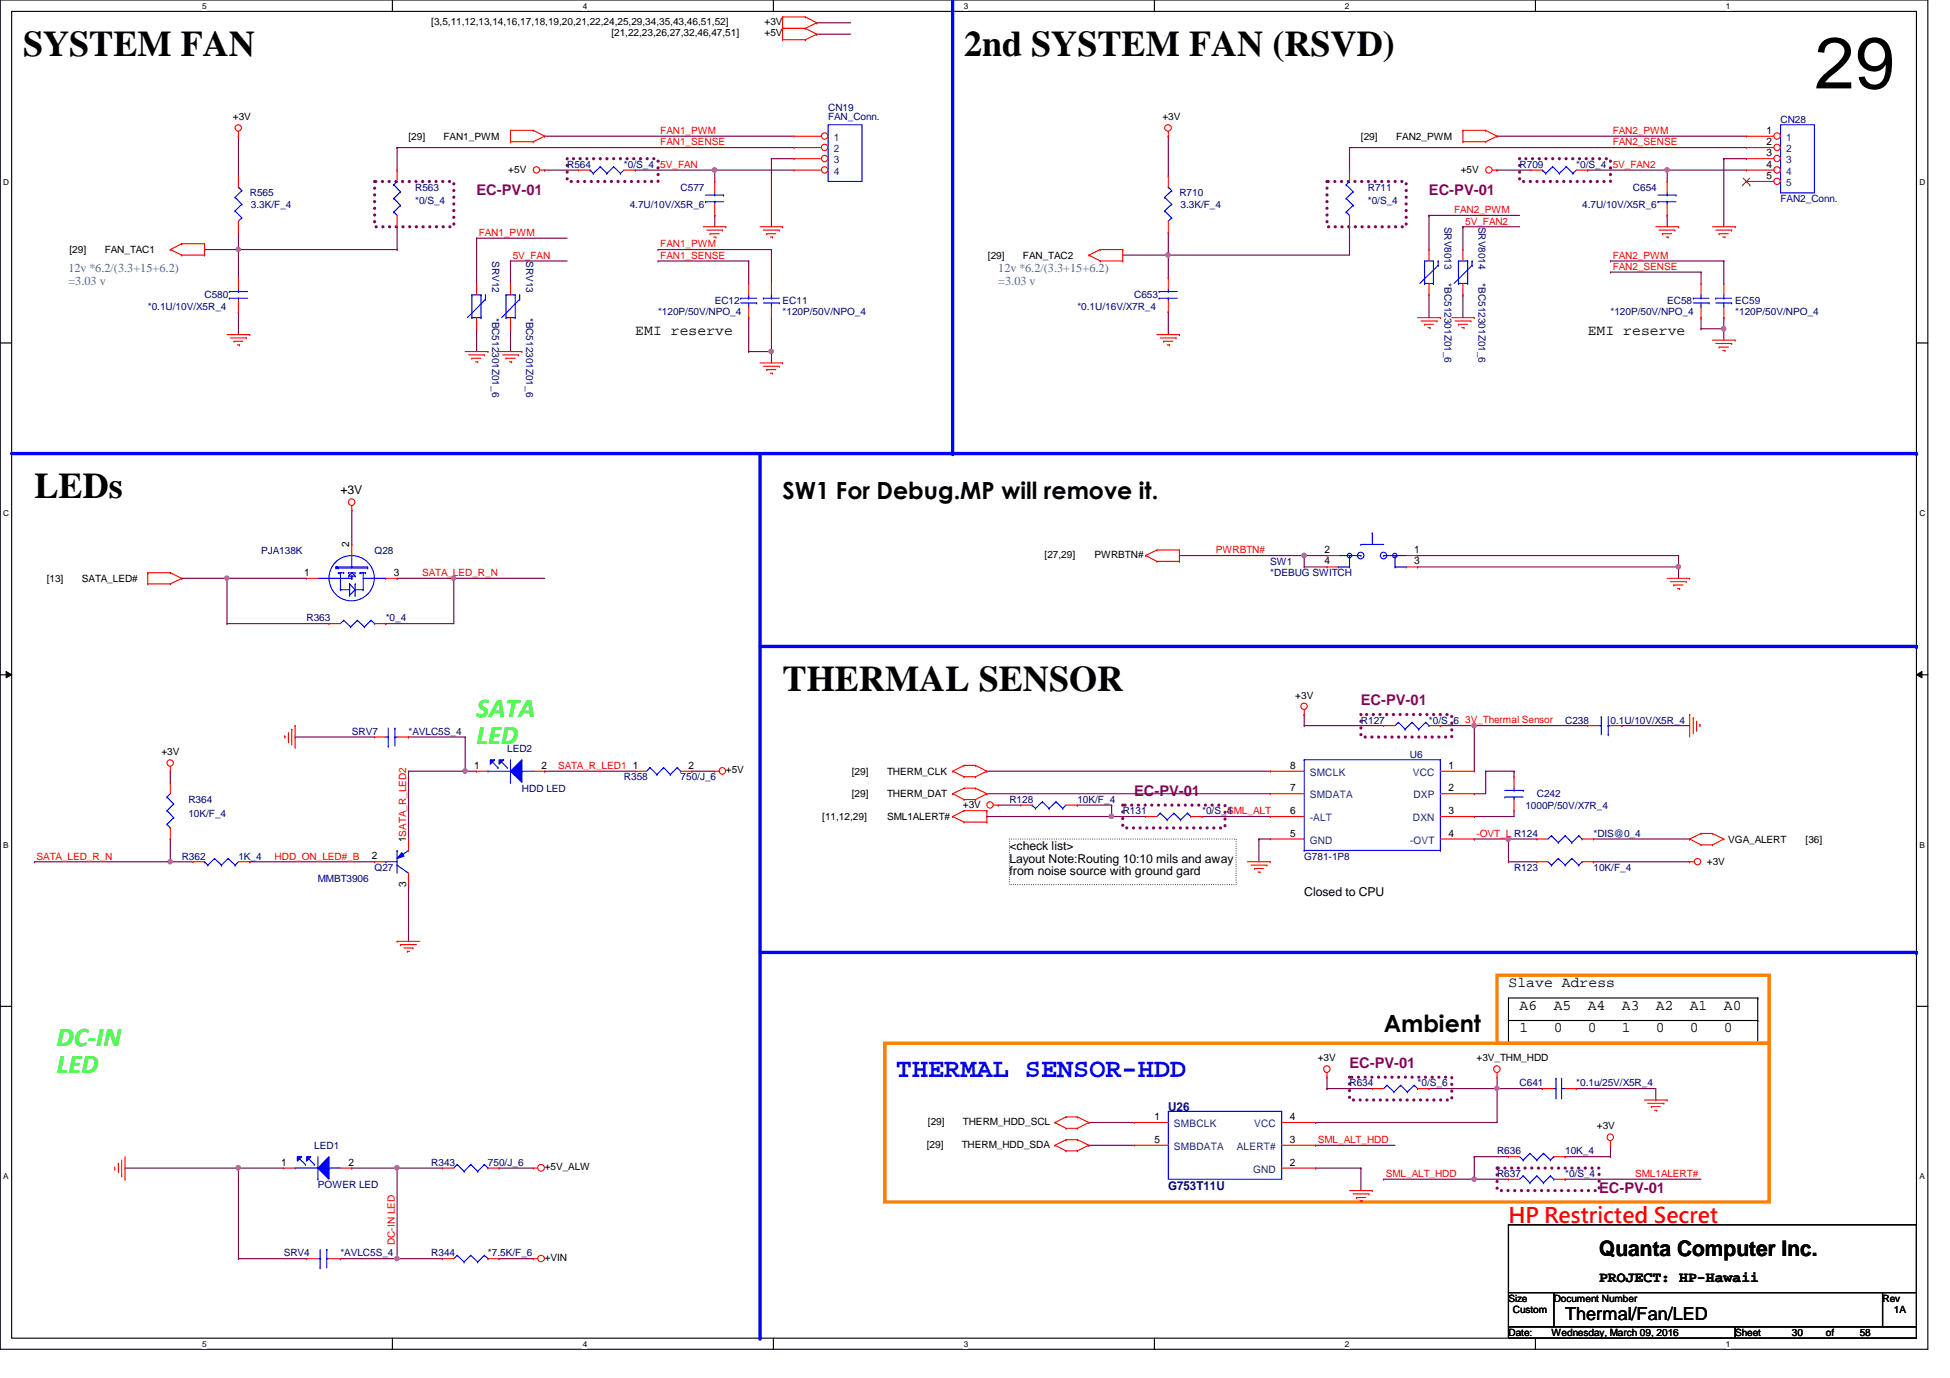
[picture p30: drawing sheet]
<svg xmlns="http://www.w3.org/2000/svg" width="297mm" height="210mm" viewBox="0 0 297 210" stroke-linecap="round" stroke-linejoin="round" font-family="sans-serif">
<defs><g id="words">
<text font-size="11" x="276.4" y="13.5">29</text>
<g font-size="5.5">
<text x="3.5" y="8.5">SYSTEM FAN</text>
<text x="146.9" y="8.5">2nd SYSTEM FAN (RSVD)</text>
<text x="5.2" y="75.9">LEDs</text>
<text x="119.2" y="105.2">THERMAL SENSOR</text>
</g>
<g font-size="4.1" fill="#0f0">
<text x="72.6" y="109.3">SATA</text>
<text x="72.6" y="113.4">LED</text>
<text x="8.7" y="159.3">DC-IN</text>
<text x="8.7" y="163.4">LED</text>
</g>
<text font-size="4.1" fill="#00f" x="136.5" y="164.1">THERMAL SENSOR-HDD</text>
<g font-size="3.6">
<text x="119.2" y="76.1">SW1 For Debug.MP will remove it.</text>
<text x="210.8" y="157.2">Ambient</text>
</g>
<text font-size="3.3" fill="#f00" x="229.8" y="186.4">HP Restricted Secret</text>
<text font-size="3.3" x="243.6" y="191.3">Quanta Computer Inc.</text>
<text font-size="2.8" x="238.4" y="201.1">Thermal/Fan/LED</text>
<g font-size="2.2" fill="#800080">
<text x="72.6" y="29.7">EC-PV-01</text>
<text x="217.7" y="29.7">EC-PV-01</text>
<text x="207.3" y="107.4">EC-PV-01</text>
<text x="172.8" y="121.2">EC-PV-01</text>
<text x="205.6" y="162.7">EC-PV-01</text>
<text x="243.6" y="181.7">EC-PV-01</text>
</g>
<g font-size="2.2">
<text x="96.8" y="51.1">EMI reserve</text>
<text x="241.8" y="51.1">EMI reserve</text>
<text x="229.8" y="150.4">Slave Adress</text>
<text x="231.5" y="153.8">A6</text>
<text x="236.7" y="153.8">A5</text>
<text x="241.8" y="153.8">A4</text>
<text x="247.1" y="153.8">A3</text>
<text x="252.2" y="153.8">A2</text>
<text x="257.4" y="153.8">A1</text>
<text x="262.6" y="153.8">A0</text>
<text x="231.5" y="157.3">1</text>
<text x="236.7" y="157.3">0</text>
<text x="241.8" y="157.3">0</text>
<text x="247.1" y="157.3">1</text>
<text x="252.2" y="157.3">0</text>
<text x="257.4" y="157.3">0</text>
<text x="262.6" y="157.3">0</text>
<text x="243.6" y="195.3">PROJECT: HP-Hawaii</text>
</g>
<g font-size="1.9" fill="#408080">
<text x="10.4" y="41.4">12v *6.2/(3.3+15+6.2)</text>
<text x="152.1" y="41.4">12v *6.2/(3.3+15+6.2)</text>
<text x="10.4" y="43.4">=3.03 v</text>
<text x="152.1" y="43.4">=3.03 v</text>
</g>
<g font-size="1.9">
<text x="51.9" y="75.3">+3V</text>
<text x="153.8" y="129.5">&lt;check list&gt;</text>
<text x="153.8" y="131.4">Layout Note:Routing 10:10 mils and away</text>
<text x="153.8" y="133.3">from noise source with ground gard</text>
<text x="198.7" y="136.4">Closed to CPU</text>
</g>
<g font-size="1.9" fill="#000080">
<text x="178" y="169.2">U26</text>
<text x="178" y="181.3">G753T11U</text>
</g>
<g font-size="1.6" fill="#004080">
<text x="127" y="21.5">1</text>
<text x="127" y="23.2">2</text>
<text x="272.1" y="21.5">1</text>
<text x="272.1" y="23.2">2</text>
<text x="127" y="24.9">3</text>
<text x="127" y="26.6">4</text>
<text x="272.1" y="24.9">3</text>
<text x="272.1" y="26.6">4</text>
<text x="272.1" y="28.4">5</text>
<text x="199.5" y="118.2">SMCLK</text>
<text x="215.2" y="118.2">VCC</text>
<text x="199.5" y="125.1">-ALT</text>
<text x="199.5" y="121.6">SMDATA</text>
<text x="215.2" y="125.1">DXN</text>
<text x="215.3" y="121.6">DXP</text>
<text x="199.5" y="128.5">GND</text>
<text x="214.8" y="128.5">-OVT</text>
<text x="178.8" y="171.7">SMBCLK</text>
<text x="191" y="171.7">VCC</text>
<text x="178.8" y="175.2">SMBDATA</text>
<text x="188.4" y="175.2">ALERT#</text>
<text x="190.9" y="178.6">GND</text>
</g>
<g font-size="1.6">
<text x="269.1" y="20.4">1</text>
<text x="269.1" y="22.1">2</text>
<text x="269.1" y="23.8">3</text>
<text x="269.1" y="25.5">4</text>
<text x="269.1" y="27.3">5</text>
<text x="53.2" y="83.4" transform="rotate(-90 53.2 83.4)">2</text>
<text x="46.3" y="87.7">1</text>
<text x="60" y="87.7">3</text>
<text x="201.8" y="84.2">2</text>
<text x="201.8" y="86">4</text>
<text x="215.4" y="84.2">1</text>
<text x="215.4" y="86">3</text>
<text x="72.2" y="117.1">1</text>
<text x="82.5" y="117.1">2</text>
<text x="96.4" y="117.1">1</text>
<text x="104.9" y="117.1">2</text>
<text x="196.6" y="117.1">8</text>
<text x="220.6" y="117.1">1</text>
<text x="196.6" y="124">6</text>
<text x="196.6" y="120.5">7</text>
<text x="220.6" y="120.5">2</text>
<text x="220.6" y="124">3</text>
<text x="56.6" y="130.9">2</text>
<text x="61.8" y="128.3" transform="rotate(-90 61.8 128.3)">1SATA_R_LED2</text>
<text x="196.6" y="127.4">5</text>
<text x="220.6" y="127.4">4</text>
<text x="61.8" y="135.1" transform="rotate(-90 61.8 135.1)">3</text>
<text x="175.8" y="170.6">1</text>
<text x="196.5" y="170.6">4</text>
<text x="42.8" y="177.5">1</text>
<text x="53.1" y="177.5">2</text>
<text x="175.8" y="174.1">5</text>
<text x="196.5" y="177.5">2</text>
<text x="196.5" y="174.1">3</text>
</g>
<g font-size="1.5">
<text x="65.7" y="3.8">[3,5,11,12,13,14,16,17,18,19,20,21,22,24,25,29,34,35,43,46,51,52]</text>
<text x="93.1" y="5.5">[21,22,23,26,27,32,46,47,51]</text>
<text x="116.5" y="3.8">+3V</text>
<text x="116.5" y="5.5">+5V</text>
<text x="35.5" y="18.3">+3V</text>
<text x="62.2" y="21.3">[29]</text>
<text x="67.6" y="21.3">FAN1_PWM</text>
<text x="177.1" y="18.3">+3V</text>
<text x="207.3" y="21.3">[29]</text>
<text x="212.7" y="21.3">FAN2_PWM</text>
<text x="77.4" y="26.3">+5V</text>
<text x="222.5" y="26.3">+5V</text>
<text x="10.6" y="38.5">[29]</text>
<text x="16" y="38.5">FAN_TAC1</text>
<text x="150.5" y="39.4">[29]</text>
<text x="155.8" y="39.4">FAN_TAC2</text>
<text x="7.1" y="88.6">[13]</text>
<text x="12.5" y="88.6">SATA_LED#</text>
<text x="159.1" y="85">[27,29]</text>
<text x="166.7" y="85">PWRBTN#</text>
<text x="197.3" y="106.4">+3V</text>
<text x="24.6" y="115.1">+3V</text>
<text x="110.6" y="117.8">+5V</text>
<text x="129.7" y="118">[29]</text>
<text x="135.1" y="118">THERM_CLK</text>
<text x="125.3" y="124.9">[11,12,29]</text>
<text x="129.7" y="121.5">[29]</text>
<text x="135.1" y="124.9">SML1ALERT#</text>
<text x="135.1" y="121.5">THERM_DAT</text>
<text x="146.7" y="123">+3V</text>
<text x="260" y="131.8">+3V</text>
<text x="263.3" y="128.4">VGA_ALERT</text>
<text x="275" y="128.4">[36]</text>
<text x="200.7" y="161.7">+3V</text>
<text x="224.9" y="161.7">+3V_THM_HDD</text>
<text x="141.3" y="171.4">[29]</text>
<text x="146.7" y="171.4">THERM_HDD_SCL</text>
<text x="243.2" y="172">+3V</text>
<text x="83" y="178.3">+5V_ALW</text>
<text x="141.2" y="174.8">[29]</text>
<text x="146.5" y="174.8">THERM_HDD_SDA</text>
<text x="83" y="192.1">+VIN</text>
<text x="229.8" y="198.3">Size</text>
<text x="229.8" y="203.5">Date:</text>
<text x="230.5" y="200">Custom</text>
<text x="236.3" y="203.5">Wednesday, March 09, 2016</text>
<text x="236.7" y="198.3">Document Number</text>
<text x="264.3" y="203.5">Sheet</text>
<text x="273" y="203.5">30</text>
<text x="278.1" y="203.5">of</text>
<text x="283.3" y="203.5">58</text>
<text x="286.8" y="198.3">Rev</text>
<text x="288.5" y="200">1A</text>
</g>
<g font-size="1.5" fill="#000080">
<text x="126.2" y="16.9">CN19</text>
<text x="126.2" y="18.3">FAN_Conn.</text>
<text x="271.2" y="18.7">CN28</text>
<text x="38.1" y="29.9">R565</text>
<text x="63.2" y="29">R563</text>
<text x="86.4" y="25.6">R564</text>
<text x="95" y="25.6">*0/S_4</text>
<text x="103.7" y="29">C577</text>
<text x="179.7" y="29.9">R710</text>
<text x="208.4" y="29">R711</text>
<text x="231.5" y="25.6">R709</text>
<text x="240.1" y="25.6">*0/S_4</text>
<text x="248.7" y="29">C654</text>
<text x="38.2" y="31.6">3.3K/F_4</text>
<text x="63.2" y="31.1">*0/S_4</text>
<text x="95.9" y="31.6">4.7U/10V/X5R_6</text>
<text x="179.8" y="31.6">3.3K/F_4</text>
<text x="208.4" y="31.1">*0/S_4</text>
<text x="220" y="34.5" transform="rotate(90 220 34.5)">SRV8013</text>
<text x="225.2" y="34.5" transform="rotate(90 225.2 34.5)">SRV8014</text>
<text x="241" y="31.6">4.7U/10V/X5R_6</text>
<text x="271.2" y="30.8">FAN2_Conn.</text>
<text x="75" y="39.8" transform="rotate(90 75 39.8)">SRV12</text>
<text x="80.1" y="39.8" transform="rotate(90 80.1 39.8)">SRV13</text>
<text x="22.5" y="47.2">*0.1U/10V/X5R_4</text>
<text x="31.2" y="45.5">C580</text>
<text x="108.9" y="46.3">EC12</text>
<text x="119.2" y="46.3">EC11</text>
<text x="164.1" y="47.2">*0.1U/16V/X7R_4</text>
<text x="172.8" y="45.5">C653</text>
<text x="220" y="43.2" transform="rotate(90 220 43.2)">*BC512301Z01_6</text>
<text x="225.2" y="43.2" transform="rotate(90 225.2 43.2)">*BC512301Z01_6</text>
<text x="254" y="46.3">EC58</text>
<text x="264.3" y="46.3">EC59</text>
<text x="75" y="48.4" transform="rotate(90 75 48.4)">*BC512301Z01_6</text>
<text x="80.1" y="48.4" transform="rotate(90 80.1 48.4)">*BC512301Z01_6</text>
<text x="100.2" y="48">*120P/50V/NPO_4</text>
<text x="119.2" y="48">*120P/50V/NPO_4</text>
<text x="245.3" y="48">*120P/50V/NPO_4</text>
<text x="264.3" y="48">*120P/50V/NPO_4</text>
<text x="39.8" y="84.3">PJA138K</text>
<text x="57.1" y="84.3">Q28</text>
<text x="193.5" y="86">SW1</text>
<text x="193.5" y="87.8">*DEBUG SWITCH</text>
<text x="46.7" y="94.7">R363</text>
<text x="58.8" y="94.7">*0_4</text>
<text x="53.6" y="111.9">SRV7</text>
<text x="62.2" y="111.9">*AVLC5S_4</text>
<text x="207.3" y="110.2">R127</text>
<text x="217.7" y="110.2">*0/S_6</text>
<text x="238.4" y="110.2">C238</text>
<text x="245.3" y="110.2">0.1U/10V/X5R_4</text>
<text x="77.3" y="114.6">LED2</text>
<text x="95" y="118.9">R358</text>
<text x="103.7" y="118.9">750/J_6</text>
<text x="214.8" y="115.4">U6</text>
<text x="28.7" y="122.3">R364</text>
<text x="28.7" y="124.4">10K/F_4</text>
<text x="79.5" y="120.6">HDD LED</text>
<text x="153.8" y="122.3">R128</text>
<text x="164.1" y="122.3">10K/F_4</text>
<text x="171" y="124">R131</text>
<text x="183.1" y="124">*0/S_4</text>
<text x="232.4" y="123.2">1000P/50V/X7R_4</text>
<text x="234.1" y="121.5">C242</text>
<text x="27.7" y="130.9">R362</text>
<text x="36.3" y="130.9">1K_4</text>
<text x="198.7" y="130.9">G781-1P8</text>
<text x="242.7" y="127.5">*DIS@0_4</text>
<text x="48.4" y="134.4">MMBT3906</text>
<text x="57.1" y="132.7">Q27</text>
<text x="230.6" y="132.7">R123</text>
<text x="242.7" y="132.7">10K/F_4</text>
<text x="205.6" y="165.5">R634</text>
<text x="215.9" y="165.5">*0/S_6</text>
<text x="231.5" y="165.5">C641</text>
<text x="240.1" y="165.5">*0.1u/25V/X5R_4</text>
<text x="47.9" y="175">LED1</text>
<text x="65.7" y="177.6">R343</text>
<text x="74.3" y="177.6">750/J_6</text>
<text x="228" y="175.9">R636</text>
<text x="228" y="179.3">R637</text>
<text x="238.4" y="175.9">10K_4</text>
<text x="238.4" y="179.3">*0/S_4</text>
<text x="48.4" y="181">POWER LED</text>
<text x="43.2" y="191.4">SRV4</text>
<text x="51.9" y="191.4">*AVLC5S_4</text>
<text x="65.7" y="191.4">R344</text>
<text x="74.3" y="191.4">*7.5K/F_6</text>
</g>
<g font-size="1.5" fill="#f00">
<text x="100.6" y="22.1">FAN1_SENSE</text>
<text x="100.6" y="20.4">FAN1_PWM</text>
<text x="245.7" y="22.1">FAN2_SENSE</text>
<text x="245.7" y="20.4">FAN2_PWM</text>
<text x="100.6" y="25.6">5V_FAN</text>
<text x="245.7" y="25.6">5V_FAN2</text>
<text x="72.9" y="35.9">FAN1_PWM</text>
<text x="221.5" y="32.5">FAN2_PWM</text>
<text x="223.2" y="34.2">5V_FAN2</text>
<text x="78.1" y="39.4">5V_FAN</text>
<text x="100.6" y="39.4">FAN1_SENSE</text>
<text x="100.6" y="37.7">FAN1_PWM</text>
<text x="245.7" y="41.1">FAN2_SENSE</text>
<text x="245.7" y="39.4">FAN2_PWM</text>
<text x="64.3" y="87.8">SATA_LED_R_N</text>
<text x="185.2" y="84.3">PWRBTN#</text>
<text x="223.2" y="110.2">3V_Thermal Sensor</text>
<text x="85" y="117.1">SATA_R_LED1</text>
<text x="186.9" y="124">SML_ALT</text>
<text x="5.6" y="130.9">SATA_LED_R_N</text>
<text x="41.8" y="130.9">HDD_ON_LED#_B</text>
<text x="224.9" y="127.5">-OVT_L R124</text>
<text x="200.7" y="174.1">SML_ALT_HDD</text>
<text x="211.1" y="179.3">SML_ALT_HDD</text>
<text x="249.1" y="179.3">SML1ALERT#</text>
<text x="60.2" y="189.7" transform="rotate(-90 60.2 189.7)">DC-IN LED</text>
</g>
<g font-size="1.3">
<text x="30.8" y="1.4">5</text>
<text x="88.8" y="1.4">4</text>
<text x="146.8" y="1.4">3</text>
<text x="204.8" y="1.4">2</text>
<text x="262.9" y="1.4">1</text>
<text x=".5" y="28.1">D</text>
<text x="292.4" y="28.1">D</text>
<text x=".5" y="78.6">C</text>
<text x="292.4" y="78.6">C</text>
<text x=".5" y="129.2">B</text>
<text x="292.4" y="129.2">B</text>
<text x=".5" y="179.7">A</text>
<text x="292.4" y="179.7">A</text>
<text x="30.8" y="205.2">5</text>
<text x="88.8" y="205.2">4</text>
<text x="146.8" y="205.2">3</text>
<text x="204.8" y="205.2">2</text>
<text x="262.9" y="205.2">1</text>
</g>
</g></defs>
<path d="M0 0h293.7v205.5h-293.7zM1.8 1.7h290.1v202.1h-290.1z" fill="none" stroke="#000" stroke-width=".17"/>
<g fill="#fff">
<path d="M30.8 .2h.7v1.4h-.7z"/>
<path d="M30.8 204h.7v1.4h-.7z"/>
</g>
<path d="M59.8 0v1.7M59.8 203.8v1.8" fill="none" stroke="#000" stroke-width=".17"/>
<g fill="#fff">
<path d="M88.8 .2h.6v1.4h-.6z"/>
<path d="M88.8 204h.6v1.4h-.6z"/>
</g>
<path d="M117.8 0v1.7M117.8 203.8v1.8" fill="none" stroke="#000" stroke-width=".17"/>
<g fill="#fff">
<path d="M146.8 .2h.7v1.4h-.7z"/>
<path d="M146.8 204h.7v1.4h-.7z"/>
</g>
<path d="M175.8 0v1.7M175.8 203.8v1.8" fill="none" stroke="#000" stroke-width=".17"/>
<g fill="#fff">
<path d="M204.8 .2h.7v1.4h-.7z"/>
<path d="M204.8 204h.7v1.4h-.7z"/>
</g>
<path d="M233.9 0v1.7M233.9 203.8v1.8" fill="none" stroke="#000" stroke-width=".17"/>
<g fill="#fff">
<path d="M262.9 .2h.7v1.4h-.7z"/>
<path d="M262.9 204h.7v1.4h-.7z"/>
<path d="M.5 27h.9v1.4h-.9z"/>
<path d="M292.4 27h.9v1.4h-.9z"/>
<path d="M.5 77.5h.9v1.4h-.9z"/>
<path d="M292.4 77.5h.9v1.4h-.9z"/>
</g>
<path d="M0 52.2h1.8M291.9 52.2h1.8" fill="none" stroke="#000" stroke-width=".17"/>
<g fill="#fff">
<path d="M.5 128h.8v1.4h-.8z"/>
<path d="M292.4 128h.8v1.4h-.8z"/>
</g>
<path d="M0 102.8h1.8M291.9 102.8h1.8" fill="none" stroke="#000" stroke-width=".17"/>
<path d="M.9 102.3l.9 .5-.9 .5zM291.9 102.8l.9-.5v1z" fill="#000"/>
<path d="M.9 102.3l.9 .5-.9 .5zM291.9 102.8l.9-.5v1z" fill="none" stroke="#000" stroke-width=".15"/>
<g fill="#fff">
<path d="M.5 178.5h.8v1.4h-.8z"/>
<path d="M292.4 178.5h.8v1.4h-.8z"/>
</g>
<path d="M0 153.3h1.8M291.9 153.3h1.8" fill="none" stroke="#000" stroke-width=".17"/>
<path d="M115.8 69.1v134.7" fill="none" stroke="#00f" stroke-width=".51"/>
<circle cx="115.8" cy="203.8" r=".25" fill="#00f"/>
<path d="M115.8 98.5h176.1" fill="none" stroke="#00f" stroke-width=".51"/>
<circle cx="291.9" cy="98.5" r=".25" fill="#00f"/>
<path d="M115.8 145.1h176.1" fill="none" stroke="#00f" stroke-width=".51"/>
<circle cx="291.9" cy="145.1" r=".25" fill="#00f"/>
<path d="M153.8 127.8h34.5v6.9h-34.5z" fill="none" stroke="#008000" stroke-width=".17" stroke-dasharray="0 .3"/>
<path d="M145.1 0v69.1" fill="none" stroke="#00f" stroke-width=".51"/>
<circle cx="145.1" cy="69.1" r=".25" fill="#00f"/>
<path d="M1.8 69.1h290.1" fill="none" stroke="#00f" stroke-width=".51"/>
<circle cx="291.9" cy="69.1" r=".25" fill="#00f"/>
<path d="M229.8 158.9h.1M229.8 155.4h38M229.8 158.9h38M267.8 155.4h.1M267.8 152h.1M267.8 158.9h.1M267.8 152h-38v6.9M267.8 152v6.9" fill="none" stroke="#000" stroke-width=".17"/>
<path d="M134.8 158.9h134.7v24.2h-134.7zM228 148.5h41.5v10.4h-41.5z" fill="none" stroke="#ff8000" stroke-width=".51"/>
<path d="M57.1 27.6h12v6.9h-12zM86.4 24.2h13.8v3.4h-13.8zM202.1 27.6h12.1v6.9h-12.1zM231.5 24.2h13.8v3.4h-13.8zM207.3 108.8h13.8v3.5h-13.8zM171 122.6h15.6v3.5h-15.6zM205.6 164.1h15.5v3.5h-15.5zM228 177.9h15.6v3.5h-15.6z" fill="none" stroke="#800080" stroke-width=".51" stroke-dasharray="0 1"/>
<path d="M219.4 110.5h.1M219.4 110.5h5.2" fill="none" stroke="#800040" stroke-width=".17"/>
<circle cx="224.5" cy="110.5" r=".33" fill="#f0f"/>
<circle cx="224.5" cy="110.5" r=".33" fill="none" stroke="#f0f" stroke-width=".17"/>
<path d="M72.6 36.3h.1M72.6 36.3v6.9M72.6 36.3h13.8M77.8 39.8h.1M77.8 39.8v3.4M77.8 39.8h8.6M72.6 50.1h.1M72.6 50.1v3.5M77.8 50.1h.1M77.8 50.1v3.5M70.9 112.3h.1M70.9 112.3v5.2" fill="none" stroke="#800040" stroke-width=".17"/>
<circle cx="70.8" cy="117.4" r=".33" fill="#f0f"/>
<circle cx="70.8" cy="117.4" r=".33" fill="none" stroke="#f0f" stroke-width=".17"/>
<path d="M53.6 77.7h.1M53.6 77.7v5.2M27.7 88.1h.1M27.7 88.1h19M34.6 88.1h.1M34.6 88.1v6.9M60.5 88.1h.1M60.5 88.1h8.6M62.2 117.5h.1M62.2 117.5h8.7M25.9 131.3h.1M25.9 131.3h3.5" fill="none" stroke="#800040" stroke-width=".17"/>
<circle cx="34.6" cy="88.1" r=".32" fill="#f0f"/>
<circle cx="34.6" cy="88.1" r=".32" fill="none" stroke="#f0f" stroke-width=".17"/>
<path d="M34.6 95h.1M34.6 95h15.5M58.8 95h.1M69.1 88.1h.1M69.1 88.1v6.9h-10.3M69.1 88.1h13.9" fill="none" stroke="#800040" stroke-width=".17"/>
<circle cx="69.1" cy="88.1" r=".32" fill="#f0f"/>
<circle cx="69.1" cy="88.1" r=".32" fill="none" stroke="#f0f" stroke-width=".17"/>
<path d="M25.9 117.5h.1M25.9 117.5v1.7M45 112.3h.1M45 112.3h12.1M62.2 117.5h.1M62.2 117.5v10.3M25.9 127.8h.1M25.9 127.8v3.5M38.1 131.3h.1M38.1 131.3h19M62.2 134.7h.1M62.2 134.7v8.7" fill="none" stroke="#800040" stroke-width=".17"/>
<circle cx="25.9" cy="131.2" r=".32" fill="#f0f"/>
<circle cx="25.9" cy="131.2" r=".32" fill="none" stroke="#f0f" stroke-width=".17"/>
<path d="M70.9 117.5h.1M70.9 117.5h1.7M5.2 131.3h.1M5.2 131.3h20.7M229.8 127.8h.1M229.8 127.8h4.3M229.8 127.8v3.5M242.7 127.8h14.7M257.4 127.8h.1" fill="none" stroke="#800040" stroke-width=".17"/>
<circle cx="229.7" cy="127.8" r=".34" fill="#f0f"/>
<circle cx="229.7" cy="127.8" r=".34" fill="none" stroke="#f0f" stroke-width=".17"/>
<g fill="none" stroke="#800040" stroke-width=".17">
<path d="M150.3 117.5h.1M150.3 117.5h43.2M198.7 110.5h.1M198.7 108.8h.1M198.7 110.5h12.1M198.7 108.8v1.7M224.6 110.5h.1M224.6 110.5h17.2M224.6 110.5v7M226.3 117.5h.1M226.3 117.5v3.4h-1.7M226.3 117.5h4.3"/>
<path d="M230.6 117.5h.1M230.6 117.5v.8M247.1 110.5h.1M247.1 110.5h10.3M150.3 120.9h.1M150.3 124.4h.1M150.3 120.9h43.2M150.3 124.4h24.2M152.1 122.6h.1M152.1 122.6h3.4M164.1 122.6h.1M164.1 122.6h5.2"/>
<path d="M169.3 124.4h.1M169.3 122.6h.1M169.3 122.6v1.8M183.1 124.4h.1M183.1 124.4h10.4M191.8 127.8h.1M191.8 127.8h1.7M191.8 127.8v3.5M224.6 127.8h.1M224.6 124.4h.1M224.6 120.9h.1M224.6 127.8h5.2"/>
<path d="M230.6 123.5h.1M230.6 123.5v.9h-6"/>
</g>
<circle cx="169.3" cy="124.3" r=".33" fill="#f0f"/>
<circle cx="169.3" cy="124.3" r=".33" fill="none" stroke="#f0f" stroke-width=".17"/>
<path d="M36.3 38h.1M36.3 38h24.2M36.3 47.5h.1M36.3 47.5v3.5M229.8 131.3h.1M229.8 131.3h4.3M242.7 131.3h.1M242.7 131.3h14.7" fill="none" stroke="#800040" stroke-width=".17"/>
<circle cx="36.3" cy="38" r=".32" fill="#f0f"/>
<circle cx="36.3" cy="38" r=".32" fill="none" stroke="#f0f" stroke-width=".17"/>
<g fill="none" stroke="#800040" stroke-width=".17">
<path d="M31.2 38h.1M31.2 38h5.1M36.3 38h.1M36.3 35.4v2.6M60.5 22.5h.1M60.5 22.5v3.4M60.5 22.5h60.4M83 25.9h.1M83 20.7h.1M83 25.9h5.1M83 20.7h37.9M108.9 32.8h.1"/>
<path d="M108.9 25.9h.1M108.9 25.9h12M108.9 25.9v1.7M108.9 32.8v1.7"/>
</g>
<circle cx="108.8" cy="25.9" r=".33" fill="#f0f"/>
<circle cx="108.8" cy="25.9" r=".33" fill="none" stroke="#f0f" stroke-width=".17"/>
<g fill="none" stroke="#800040" stroke-width=".17">
<path d="M100.2 39.8h.1M100.2 38h.1M100.2 39.8h13.8M100.2 38h17.3M114 39.8h.1M114 39.8v3.4M117.5 24.2h.1M117.5 38h.1M117.5 24.2v10.3M117.5 38v5.2M117.5 24.2h3.4M114 48.4h.1"/>
<path d="M114 53.6h.1M114 48.4v5.2M114 53.6h3.5M117.5 53.6h.1M117.5 48.4h.1M117.5 48.4v6.9"/>
</g>
<circle cx="117.5" cy="53.5" r=".33" fill="#f0f"/>
<circle cx="117.5" cy="53.5" r=".33" fill="none" stroke="#f0f" stroke-width=".17"/>
<g fill="none" stroke="#800040" stroke-width=".17">
<path d="M124.4 3.5h.1M124.4 5.2h.1M124.4 3.5h5.2M124.4 5.2h5.2M36.3 20.7h.1M36.3 20.7v6.1M96.8 25.9h.1M96.8 25.9h12.1M215.9 86.4h.1M215.9 86.4h39.8M62.2 112.3h.1M62.2 112.3h8.7"/>
<path d="M83 117.5h.1M83 117.5h13.8M105.4 117.5h.1M105.4 117.5h3.5"/>
</g>
<circle cx="255.7" cy="86.3" r=".33" fill="#f0f"/>
<circle cx="255.7" cy="86.3" r=".33" fill="none" stroke="#f0f" stroke-width=".17"/>
<path d="M179.7 84.6h.1M179.7 84.6h22.4M198.7 86.4h.1M198.7 84.6h.1M198.7 86.4h3.4M198.7 84.6v1.8M215.9 84.6h.1M215.9 84.6h39.8" fill="none" stroke="#800040" stroke-width=".17"/>
<circle cx="198.6" cy="84.6" r=".33" fill="#f0f"/>
<circle cx="198.6" cy="84.6" r=".33" fill="none" stroke="#f0f" stroke-width=".17"/>
<g fill="none" stroke="#800040" stroke-width=".17">
<path d="M36.3 38h.1M36.3 38v4.3M60.5 38h.1M60.5 34.5v3.5M255.7 84.6h.1M255.7 86.4h.1M255.7 84.6v3.5M19 177.9h.1M19 177.9h17.3M53.6 177.9h.1M53.6 177.9h6.9v13.8M51.9 191.7h.1"/>
<path d="M51.9 191.7h15.5M60.5 191.7h.1M76 191.7h.1M76 191.7h5.2"/>
</g>
<circle cx="60.5" cy="177.9" r=".33" fill="#f0f"/>
<circle cx="60.5" cy="177.9" r=".33" fill="none" stroke="#f0f" stroke-width=".17"/>
<circle cx="60.5" cy="191.7" r=".32" fill="#f0f"/>
<circle cx="60.5" cy="191.7" r=".32" fill="none" stroke="#f0f" stroke-width=".17"/>
<path d="M36.3 177.9h.1M36.3 177.9v13.8M36.3 177.9h6.9M36.3 191.7h.1M36.3 191.7h10.4" fill="none" stroke="#800040" stroke-width=".17"/>
<circle cx="36.3" cy="177.9" r=".33" fill="#f0f"/>
<circle cx="36.3" cy="177.9" r=".33" fill="none" stroke="#f0f" stroke-width=".17"/>
<g fill="none" stroke="#800040" stroke-width=".17">
<path d="M60.5 177.9h.1M60.5 177.9h6.9M76 177.9h.1M76 177.9h5.2M165.9 171h.1M165.9 174.5h.1M165.9 171h6.9M165.9 174.5h6.9M202.1 165.8h.1M202.1 165.8h6.9M202.1 164.1v1.7M217.7 165.8h.1"/>
<path d="M217.7 165.8h17.2M228 165.8h.1M228 165.8v5.2M240.1 165.8h.1M240.1 165.8h12.1v1.8M252.2 167.6h.1"/>
</g>
<circle cx="228" cy="165.8" r=".32" fill="#f0f"/>
<circle cx="228" cy="165.8" r=".32" fill="none" stroke="#f0f" stroke-width=".17"/>
<path d="M200.4 171h.1M200.4 174.5h.1M200.4 177.9h.1M200.4 171h27.6M200.4 174.5h12.1M200.4 177.9h6.9M207.3 177.9h.1M207.3 177.9v3.5M210.8 179.6h.1M210.8 179.6h13.8M228 165.8h.1M228 164.1v1.7" fill="none" stroke="#800040" stroke-width=".17"/>
<circle cx="224.5" cy="179.6" r=".33" fill="#f0f"/>
<circle cx="224.5" cy="179.6" r=".33" fill="none" stroke="#f0f" stroke-width=".17"/>
<g fill="none" stroke="#800040" stroke-width=".17">
<path d="M178 38.9h.1M178 38.9v3.4M178 38.9h27.6M217.7 32.8h.1M217.7 32.8v5.2M217.7 32.8h13.8M222.8 34.5h.1M222.8 34.5v3.5M222.8 34.5h8.7M178 47.5h.1M178 47.5v3.5M217.7 44.9h.1"/>
<path d="M217.7 44.9v3.5M222.8 44.9h.1M222.8 44.9v3.5M224.6 176.2h.1M224.6 179.6h.1M224.6 179.6h5.2M224.6 176.2h5.2M224.6 176.2v3.4M238.4 179.6h.1M238.4 176.2h.1M238.4 179.6h20.7M238.4 176.2h6.9"/>
<path d="M245.3 176.2h.1M245.3 174.5v1.7"/>
</g>
<circle cx="177.9" cy="38.8" r=".33" fill="#f0f"/>
<circle cx="177.9" cy="38.8" r=".33" fill="none" stroke="#f0f" stroke-width=".17"/>
<g fill="none" stroke="#800040" stroke-width=".17">
<path d="M171 38.9h.1M178 35.4h.1M178 35.4v3.5h-7M205.6 22.5h.1M205.6 34.5h.1M205.6 22.5v3.4M205.6 34.5v4.4M205.6 22.5h60.4M228 25.9h.1M228 20.7h.1M228 25.9h5.2M228 20.7h38"/>
<path d="M254 32.8h.1M254 25.9h.1M254 25.9v1.7M254 32.8v1.7"/>
</g>
<circle cx="253.9" cy="25.9" r=".32" fill="#f0f"/>
<circle cx="253.9" cy="25.9" r=".32" fill="none" stroke="#f0f" stroke-width=".17"/>
<g fill="none" stroke="#800040" stroke-width=".17">
<path d="M245.3 39.8h.1M245.3 39.8h17.3M254 25.9h.1M254 25.9h12M262.6 24.2h.1M262.6 39.8h.1M262.6 24.2v10.3M262.6 39.8v3.4M262.6 24.2h3.4M245.3 41.4h.1M245.3 41.4h13.8M259.1 41.4h.1"/>
<path d="M259.1 48.4h.1M259.1 50.1h.1M259.1 41.4v1.8M259.1 48.4v1.7M259.1 50.1h3.5M262.6 50.1h.1M262.6 50.1v1.7"/>
</g>
<circle cx="262.6" cy="50.1" r=".33" fill="#f0f"/>
<circle cx="262.6" cy="50.1" r=".33" fill="none" stroke="#f0f" stroke-width=".17"/>
<path d="M178 20.7h.1M178 20.7v6.1M241.8 25.9h.1M241.8 25.9h12.2M262.6 48.4h.1M262.6 48.4v1.7" fill="none" stroke="#800040" stroke-width=".17"/>
<g fill="none" stroke="#f00" stroke-width=".17">
<path d="M77.8 19.9h.1M77.8 19.9h3.4M77.8 19.9v1.7M81.2 19.9h.1M81.2 19.9l1.8 .8M119.2 4.3h.1M119.2 2.6h.1M119.2 6.1h.1M119.2 4.3h3.5M119.2 2.6v3.5M119.2 2.6h3.5M119.2 6.1h3.5"/>
<path d="M122.7 4.3h.1M122.7 2.6h.1M122.7 6.1h.1M122.7 2.6l1.7 .9M122.7 4.3l1.7 .9M124.4 3.5h.1M124.4 5.2h.1M124.4 3.5l-1.7 .8M124.4 5.2l-1.7 .9M222.8 19.9h.1M222.8 19.9h3.5M222.8 19.9v1.7"/>
<path d="M226.3 19.9h.1M226.3 19.9l1.7 .8M25.9 38h.1M25.9 38l1.8 .9M27.7 37.1h.1M27.7 38.9h.1M27.7 37.1l-1.8 .9M27.7 37.1h3.5M27.7 38.9h3.5M31.2 37.1h.1M31.2 38.9h.1M31.2 37.1v1.8"/>
<path d="M36.3 20.7h.1M36.3 20v.7M60.5 34.5h.1M60.5 25.9h.1M60.5 25.9v1.7M60.5 32.8v1.7M77.8 21.6h.1M77.8 21.6h3.4M81.2 21.6h.1M82.3 25.9h.7M83 20.7h.1M83 25.9h.1"/>
<path d="M83 20.7l-1.8 .9M107.1 34.5h3.5M107.7 35.1h2.4M108.2 35.6h.1M108.2 35.6h1.4M108.7 36.1h.3M109 36.1h.1M110.1 35.1h.1M110.6 34.5h.1M115.8 34.5h3.4M116.3 35.1h2.4M116.8 35.6h.1"/>
<path d="M116.8 35.6h1.4M117.3 36.1h.4M117.7 36.1h.1M118.7 35.1h.1M119.2 34.5h.1M165.9 38.9h.1M165.9 38.9l1.7 .9M167.6 38h.1M167.6 39.8h.1M167.6 38l-1.7 .9M167.6 38h3.4M167.6 39.8h3.4"/>
<path d="M171 38h.1M171 39.8h.1M171 38v1.8M178 20.7h.1M178 20v.7M222.8 21.6h.1M222.8 38h.1M222.8 21.6h3.5M222.8 38v1.8M226.3 21.6h.1M227.3 25.9h.7M228 20.7h.1"/>
<path d="M228 25.9h.1M228 20.7l-1.7 .9M252.2 34.5h3.5M252.7 35.1h2.4M253.2 35.6h.1M253.2 35.6h1.4M253.8 36.1h.3M254.1 36.1h.1M255.1 35.1h.1M255.7 34.5h.1M260.9 34.5h3.4M261.4 35.1h2.4"/>
<path d="M261.9 35.6h.1M261.9 35.6h1.4M262.4 36.1h.4M262.8 36.1h.1M263.8 35.1h.1M264.3 34.5h.1M34.6 51h3.5M35.1 51.5h2.4M35.6 52h.1M35.6 52h1.4M36.1 52.5h.4M36.5 52.5h.1"/>
<path d="M37.5 51.5h.1M38.1 51h.1M70.9 53.6h3.4M71.4 54.1h2.4M71.9 54.6h.1M71.9 54.6h1.4M72.4 55.1h.4M72.8 55.1h.1M73.8 54.1h.1M74.3 53.6h.1M76 53.6h3.5M76.6 54.1h2.4"/>
<path d="M77.1 54.6h.1M77.1 54.6h1.4M77.6 55.1h.3M77.9 55.1h.1M79 54.1h.1M79.5 53.6h.1M115.8 55.3h3.4M116.3 55.8h2.4M116.8 56.3h.1M116.8 56.3h1.4M117.3 56.9h.4M117.7 56.9h.1"/>
<path d="M118.7 55.8h.1M119.2 55.3h.1M176.2 51h3.5M176.7 51.5h2.5M177.2 52h.1M177.2 52h1.4M177.8 52.5h.3M178.1 52.5h.1M179.2 51.5h.1M179.7 51h.1M215.9 48.4h3.5M216.4 48.9h2.5"/>
<path d="M217 49.4h.1M217 49.4h1.4M217.5 49.9h.3M217.8 49.9h.1M218.9 48.9h.1M219.4 48.4h.1M221.1 48.4h3.5M221.7 48.9h2.4M222.2 49.4h.1M222.2 49.4h1.4M222.7 49.9h.3M222.8 44.9h.1"/>
<path d="M222.8 43.2v1.7M223 49.9h.1M224.1 48.9h.1M224.6 48.4h.1M259.1 43.2h.1M259.1 48.4h.1M259.1 43.2v1.7M259.1 46.7v1.7M260.9 51.8h3.4M261.4 52.3h2.4M261.9 52.9h.1M261.9 52.9h1.4"/>
<path d="M262.4 53.4h.4M262.8 53.4h.1M263.8 52.3h.1M264.3 51.8h.1M53.6 77.7h.1M53.6 77v.7M22.5 88.9h.1M22.5 87.2h.1M22.5 87.2h3.4M22.5 88.9h3.4M22.5 87.2v1.7M25.9 87.2h.1"/>
<path d="M25.9 88.9h.1M25.9 87.2l1.8 .9M27.7 88.1h.1M27.7 88.1l-1.8 .8M50.1 95h.1M50.1 95h1.8M57.1 95h1.7M58.8 95h.1M174.5 84.6h.1M174.5 84.6l1.7 .9M176.2 83.8h.1M176.2 85.5h.1"/>
<path d="M176.2 83.8l-1.7 .8M176.2 83.8h3.5M176.2 85.5h3.5M179.7 83.8h.1M179.7 85.5h.1M179.7 83.8v1.7M254 88.1h3.4M254.5 88.6h2.4M255 89.1h.1M255 89.1h1.4M255.5 89.7h.4M255.9 89.7h.1"/>
<path d="M256.9 88.6h.1M257.4 88.1h.1M25.9 117.5h.1M25.9 116.8v.7M43.4 112.1h.1M43.4 112.1v.3M43.9 113h.1M43.9 111.6v1.4M44.4 111.1h.1M44.4 111.1v2.4M45 110.5h.1M45 110.5v3.5"/>
<path d="M57.1 112.3h.1M57.1 112.3h1.7M60.5 112.3h1.7M62.2 112.3h.1M96.8 117.5h.1M96.8 117.5h1.7M103.7 117.5h1.7M105.4 117.5h.1M108.9 117.5h.1M108.9 117.5h.7M145.1 117.5h.1M145.1 117.5l1.8 .8"/>
<path d="M146.9 116.6h.1M146.9 118.3h.1M146.9 116.6l-1.8 .9M146.9 116.6h1.7M146.9 118.3h1.7M148.6 116.6h.1M148.6 118.3h.1M148.6 116.6l1.7 .9M150.3 117.5h.1M150.3 117.5l-1.7 .8M198.7 108.8h.1M198.7 108.1v.7"/>
<path d="M241.8 110.5h.1M241.8 110.5h1.8M245.3 110.5h1.8M247.1 110.5h.1M257.4 108.8h.1M257.4 108.8v3.5M257.9 109.3h.1M257.9 109.3v2.5M258.4 111.3h.1M258.4 109.9v1.4M258.9 110.4h.1M258.9 110.4v.3"/>
<path d="M29.4 131.3h.1M29.4 131.3h1.8M36.3 131.3h1.8M38.1 131.3h.1M145.1 124.4h.1M145.1 120.9h.1M145.1 124.4l1.8 .8M145.1 120.9l1.8 .9M146.9 123.5h.1M146.9 125.2h.1M146.9 120.1h.1M146.9 121.8h.1"/>
<path d="M146.9 123.5l-1.8 .9M146.9 123.5h3.4M146.9 125.2h3.4M146.9 120.1l-1.8 .8M146.9 120.1h1.7M146.9 121.8h1.7M148.6 120.1h.1M148.6 121.8h.1M148.6 120.1l1.7 .8M150.3 123.5h.1M150.3 125.2h.1M150.3 120.9h.1"/>
<path d="M150.3 123.5v1.7M150.3 120.9l-1.7 .9M151.3 122.6h.8M152.1 122.6h.1M155.5 122.6h.1M155.5 122.6h1.7M162.4 122.6h1.7M164.1 122.6h.1M190 131.3h3.5M190.5 131.8h2.5M191.1 132.3h.1M191.1 132.3h1.3"/>
<path d="M191.6 132.8h.3M191.9 132.8h.1M193 131.8h.1M193.5 131.3h.1M257.4 127.8h.1M257.4 131.3h.1M257.4 127.8l1.7 .9M257.4 131.3h.7M259.1 127h.1M259.1 128.7h.1M259.1 127l-1.7 .8M259.1 127h1.8"/>
<path d="M259.1 128.7h1.8M260.9 127h.1M260.9 128.7h.1M260.9 127l1.7 .8M262.6 127.8h.1M262.6 127.8l-1.7 .9M60.5 143.4h.1M60.5 143.4h3.5M61 143.9h.1M61 143.9h2.5M61.5 144.4h1.4M62.1 144.9h.1"/>
<path d="M62.1 144.9h.3M62.9 144.4h.1M17.5 178.1h.1M17.5 177.8v.3M18 177.2h.1M18 177.2v1.4M18.5 179.1h.1M18.5 176.7v2.4M19 179.6h.1M19 176.2v3.4M81.2 177.9h.1M81.2 177.9h.7"/>
<path d="M160.7 171h.1M160.7 174.5h.1M160.7 171l1.7 .9M160.7 174.5l1.7 .8M162.4 170.1h.1M162.4 171.9h.1M162.4 173.6h.1M162.4 175.3h.1M162.4 170.1l-1.7 .9M162.4 170.1h1.7M162.4 171.9h1.7M162.4 173.6l-1.7 .9"/>
<path d="M162.4 173.6h1.7M162.4 175.3h1.7M164.1 170.1h.1M164.1 171.9h.1M164.1 173.6h.1M164.1 175.3h.1M164.1 170.1l1.8 .9M164.1 173.6l1.8 .9M165.9 171h.1M165.9 174.5h.1M165.9 171l-1.8 .9M165.9 174.5l-1.8 .8"/>
<path d="M172.8 171h.1M172.8 174.5h.1M172.8 171h5.2M172.8 174.5h5.2M195.2 177.9h5.2M195.2 171h5.2M195.2 174.5h5.2M200.4 177.9h.1M200.4 174.5h.1M200.4 171h.1M202.1 164.1h.1M202.1 163.4v.7"/>
<path d="M228 164.1h.1M228 163.4v.7M229.8 176.2h.1M229.8 176.2h1.7M236.7 176.2h1.7M238.4 176.2h.1M245.3 174.5h.1M245.3 173.8v.7M250.5 167.6h3.5M251 168.1h2.4M251.5 168.6h.1M251.5 168.6h1.4"/>
<path d="M252 169.1h.4M252.4 169.1h.1M253.4 168.1h.1M254 167.6h.1M67.4 191.7h.1M67.4 191.7h1.7M74.3 191.7h1.7M76 191.7h.1M81.2 191.7h.1M81.2 191.7h.7M205.6 181.4h3.4M206.1 181.9h2.4"/>
<path d="M206.6 182.4h.1M206.6 182.4h1.4M207.1 182.9h.4M207.5 182.9h.1M208.5 181.9h.1M209 181.4h.1"/>
<circle cx="36.3" cy="19.5" r=".49"/>
<circle cx="177.9" cy="19.5" r=".5"/>
<circle cx="81.7" cy="25.9" r=".49"/>
<circle cx="226.8" cy="25.9" r=".49"/>
<circle cx="53.6" cy="76.5" r=".5"/>
<circle cx="25.9" cy="116.2" r=".49"/>
<circle cx="110" cy="117.4" r=".5"/>
<circle cx="198.6" cy="107.6" r=".49"/>
<circle cx="150.8" cy="122.6" r=".49"/>
<circle cx="258.6" cy="131.2" r=".49"/>
<circle cx="82.4" cy="177.9" r=".51"/>
<circle cx="202.1" cy="162.9" r=".5"/>
<circle cx="228" cy="162.9" r=".5"/>
<circle cx="245.3" cy="173.2" r=".5"/>
<circle cx="82.4" cy="191.7" r=".5"/>
</g>
<path d="M229.8 186.6h62.1v10.3h-62.1zM229.8 196.9h6.9v5.2h-6.9zM236.7 196.9h50.1v5.2h-50.1zM286.8 196.9h5.1v5.2h-5.1zM229.8 202.1h34.5v1.7h-34.5zM264.3 202.1h27.6v1.7h-27.6z" fill="none" stroke="#000" stroke-width=".17"/>
<g fill="none" stroke="#00f" stroke-width=".17">
<path d="M60 32.3h.1M60 30.2h.1M60 28.2h.1M60 32.3l.5 .5M60 30.2l1 1.1M60 28.2l1 1M60.5 27.6h.1M60.5 27.6l-.5 .6M61 31.3h.1M61 29.2h.1M61 31.3l-1 1M61 29.2l-1 1"/>
<path d="M222.2 39.8h.1M222.2 39.8v3.4M222.2 39.8h1.4M223.6 39.8h.1M223.6 39.8v3.4M224.2 39.8h.1M224.2 39.8v.6M222.2 43.2h.1M222.2 43.2h1.4M223.6 43.2h.1M224.2 40.4h.1M224.2 40.4l-2.7 2.8"/>
<path d="M257.9 45.4h.1M257.9 46.1h2.4M257.9 45.4h2.4M259.1 46.7h.1M259.1 45.4h.1M259.1 44.9v.5M259.1 46.1v.6M260.3 46.1h.1M52.4 94.5h.1M52.4 94.5l-.5 .5M52.4 94.5l1 1M53.4 95.5h.1"/>
<path d="M54.4 94.5h.1M54.4 94.5l-1 1M54.4 94.5l1.1 1M55.5 95.5h.1M56.5 94.5h.1M56.5 94.5l-1 1M56.5 94.5l.6 .5M57.1 95h.1M58.8 112.3h.3M59.1 113.7h.1M59.1 112.3h.1M59.1 110.9v2.8"/>
<path d="M60.2 112.3h.1M60.2 110.9h.1M60.2 112.3h.3M60.2 110.9v2.8M99 116.9h.1M99 116.9l-.5 .6M99 116.9l1.1 1.1M100.1 118h.1M101.1 116.9h.1M101.1 116.9l-1 1.1M101.1 116.9l1 1.1M102.1 118h.1"/>
<path d="M103.2 116.9h.1M103.2 116.9l-1.1 1.1M103.2 116.9l.5 .6M103.7 117.5h.1M243.6 110.5h.3M243.9 110.5h.1M243.9 109.2h.1M243.9 109.2v2.7M245 111.9h.1M245 110.5h.1M245 110.5h.3M245 109.2v2.7"/>
<path d="M31.2 131.3h.1M31.2 131.3l.5 .5M31.7 131.8h.1M32.7 130.8h.1M32.7 130.8l1 1M32.7 130.8l-1 1M33.7 131.8h.1M34.8 130.8h.1M34.8 130.8l1 1M34.8 130.8l-1.1 1M35.8 131.8h.1M36.3 131.3l-.5 .5"/>
<path d="M157.2 122.6h.1M157.2 122.6l.5 .5M157.7 123.1h.1M158.8 122.1h.1M158.8 122.1l1 1M158.8 122.1l-1.1 1M159.8 123.1h.1M160.9 122.1h.1M160.9 122.1l1 1M160.9 122.1l-1.1 1M161.9 123.1h.1M162.4 122.6l-.5 .5"/>
<path d="M178 169.3h17.2v10.3h-17.2zM231.5 176.2l.5 .5M232 176.7h.1M233 175.7h.1M233 175.7l-1 1M233 175.7l1.1 1M234.1 176.7h.1M235.1 175.7h.1M235.1 175.7l-1 1M235.1 175.7l1.1 1M236.2 176.7h.1M236.7 176.2h.1"/>
<path d="M236.7 176.2l-.5 .5M69.6 191.2h.1M69.6 191.2l-.5 .5M69.6 191.2l1.1 1M70.7 192.2h.1M71.7 191.2h.1M71.7 191.2l-1 1M71.7 191.2l1.1 1M72.8 192.2h.1M73.8 191.2h.1M73.8 191.2l-1 1M73.8 191.2l.5 .5"/>
<path d="M74.3 191.7h.1"/>
</g>
<path d="M79.5 115.7v3.5l-1.7-1.7z" fill="#00f"/>
<path d="M79.5 115.7v3.5l-1.7-1.7z" fill="none" stroke="#00f" stroke-width=".17"/>
<path d="M76 115.7h.7l-.7 .7z" fill="#00f"/>
<path d="M76 115.7h.7l-.7 .7z" fill="none" stroke="#00f" stroke-width=".17"/>
<path d="M74.7 115.7h.6l-.6 .7z" fill="#00f"/>
<g fill="none" stroke="#00f" stroke-width=".17">
<path d="M205.1 32.3h.1M205.1 30.2h.1M205.1 28.2h.1M205.1 32.3l.5 .5M205.1 30.2l1 1.1M205.1 28.2l1 1M205.6 27.6h.1M205.6 27.6l-.5 .6M206.1 31.3h.1M206.1 29.2h.1M206.1 31.3l-1 1M206.1 29.2l-1 1"/>
<path d="M34.9 44.4h.1M34.9 45.4h.1M34.9 45.4h2.8M34.9 44.4h2.8M36.3 45.4h.1M36.3 44.4h.1M36.3 44.1v.3M36.3 45.4v.4M77.1 48.4h.1M77.1 44.9h.1M77.1 48.4h1.4M77.1 44.9v3.5"/>
<path d="M77.1 44.9h1.4M78.5 44.9h.1M78.5 48.4h.1M78.5 44.9v3.5M79.2 45.6h.1M79.2 44.9h.1M79.2 45.6l-2.8 2.8M79.2 44.9v.7M176.6 44.4h.1M176.6 45.4h.1M176.6 45.4h2.7M176.6 44.4h2.7"/>
<path d="M178 45.4h.1M178 44.4h.1M178 44.1v.3M178 45.4v.4M261.4 45.4h.1M261.4 46.1h2.4M261.4 45.4h2.4M262.6 46.7h.1M262.6 45.4h.1M262.6 44.9v.5M262.6 46.1v.6M263.8 46.1h.1"/>
<path d="M74.3 117.5h.1M74.3 117.5h3.5M74.7 115.7h.6l-.6 .7zM75 116.1l.9 .8M75.9 116.9h.1M76.4 116.1l.9 .8M77.3 116.9h.1M77.8 119.2h.1M77.8 115.7v3.5M79.5 117.5h.1M79.5 117.5h1.7M213 110h.1"/>
<path d="M213 110l-.5 .5M213 110l1 1.1M214 111.1h.1M215.1 110h.1M215.1 110l-1.1 1.1M215.1 110l1 1.1M216.1 111.1h.1M217.2 110h.1M217.2 110l-1.1 1.1M217.2 110l.5 .5M217.7 110.5h.1M25.4 121.4h.1"/>
<path d="M25.4 123.5h.1M25.4 125.6h.1M25.4 121.4l1.1 1.1M25.4 123.5l1.1 1M25.4 125.6l.5 .5M25.9 126.1h.1M25.9 120.9l-.5 .5M26.5 122.5h.1M26.5 124.5h.1M26.5 122.5l-1.1 1M26.5 124.5l-1.1 1.1M236.3 127.3h.1"/>
<path d="M236.3 127.3l-.5 .5M236.3 127.3l1.1 1.1M237.4 128.4h.1M238.4 127.3h.1M238.4 127.3l-1 1.1M238.4 127.3l1 1.1M239.4 128.4h.1M240.5 127.3h.1M240.5 127.3l-1.1 1.1M240.5 127.3l.5 .5M241 127.8h.1"/>
</g>
<g fill="none" stroke="#f00" stroke-width=".17">
<path d="M205.6 34.5h.1M205.6 25.9h.1M205.6 25.9v1.7M205.6 32.8v1.7M36.3 47.5h.1M36.3 42.3h.1M36.3 42.3v1.8M36.3 45.8v1.7M77.8 50.1h.1M77.8 43.2h.1M77.8 43.2v1.7M77.8 48.4v1.7"/>
<path d="M178 47.5h.1M178 42.3h.1M178 42.3v1.8M178 45.8v1.7M262.6 43.2h.1M262.6 48.4h.1M262.6 43.2v1.7M262.6 46.7v1.7M25.9 119.2h.1M25.9 119.2v1.7M72.6 117.5h.1M72.6 117.5h1.7"/>
<path d="M81.2 117.5h1.8M83 117.5h.1M210.8 110.5h.1M210.8 110.5h1.7M217.7 110.5h1.7M219.4 110.5h.1M25.9 127.8h.1M25.9 126.1v1.7M234.1 127.8h.1M234.1 127.8h1.7M241 127.8h1.7M242.7 127.8h.1"/>
</g>
<path d="M50.1 176.2v3.4l-1.7-1.7z" fill="#00f"/>
<path d="M50.1 176.2v3.4l-1.7-1.7z" fill="none" stroke="#00f" stroke-width=".17"/>
<path d="M46.7 176.2h.7l-.7 .7z" fill="#00f"/>
<path d="M46.7 176.2h.7l-.7 .7z" fill="none" stroke="#00f" stroke-width=".17"/>
<path d="M45.3 176.2h.7l-.7 .7z" fill="#00f"/>
<g fill="none" stroke="#00f" stroke-width=".17">
<path d="M271.2 19h5.2v10.4h-5.2zM107.5 30.7h.1M107.5 29.7h2.7M107.5 30.7h2.7M108.9 30.7h.1M108.9 29.7h.1M108.9 29.4v.3M108.9 30.7v.4M110.2 29.7h.1M45 177.9h.1M45 177.9h3.4M45.3 176.2h.7l-.7 .7z"/>
<path d="M45.6 176.5l.9 .9M46.5 177.4h.1M47 176.5l.9 .9M47.9 177.4h.1M48.4 179.6h.1M48.4 176.2v3.4M50.1 177.9h.1M50.1 177.9h1.8M211.3 165.3h.1M211.3 165.3l-.5 .5M211.3 165.3l1 1M212.3 166.3h.1"/>
<path d="M213.4 165.3h.1M213.4 165.3l-1.1 1M213.4 165.3l1 1M214.4 166.3h.1M215.4 165.3h.1M215.4 165.3l-1 1M215.4 165.3l.5 .5M215.9 165.8h.1"/>
</g>
<path d="M108.9 32.8h.1M108.9 27.6h.1M108.9 27.6v1.8M108.9 31.1v1.7M43.2 177.9h.1M43.2 177.9h1.8M51.9 177.9h1.7M53.6 177.9h.1M209 165.8h.1M209 165.8h1.8M215.9 165.8h1.8M217.7 165.8h.1" fill="none" stroke="#f00" stroke-width=".17"/>
<circle cx="270.7" cy="20.7" r=".49" fill="#fff"/>
<g fill="none" stroke="#f00" stroke-width=".17">
<path d="M266 20.7h.1M266 20.7h4.2"/>
<circle cx="270.7" cy="20.7" r=".49"/>
</g>
<circle cx="270.7" cy="22.5" r=".49" fill="#fff"/>
<g fill="none" stroke="#f00" stroke-width=".17">
<path d="M266 22.5h.1M266 22.5h4.2"/>
<circle cx="270.7" cy="22.5" r=".49"/>
</g>
<circle cx="270.7" cy="24.1" r=".49" fill="#fff"/>
<g fill="none" stroke="#f00" stroke-width=".17">
<path d="M266 24.2h.1M266 24.2h4.2"/>
<circle cx="270.7" cy="24.1" r=".49"/>
</g>
<circle cx="270.7" cy="25.9" r=".49" fill="#fff"/>
<g fill="none" stroke="#f00" stroke-width=".17">
<path d="M266 25.9h.1M266 25.9h4.2"/>
<circle cx="270.7" cy="25.9" r=".49"/>
</g>
<circle cx="270.7" cy="27.6" r=".49" fill="#fff"/>
<g fill="none" stroke="#f00" stroke-width=".17">
<path d="M36.3 35.4h.1M36.3 26.8h.1M36.3 26.8v1.7M36.3 33.7v1.7M88.1 25.9h.1M88.1 25.9h1.8M95 25.9h1.8M96.8 25.9h.1M233.2 25.9h.1M233.2 25.9h1.7M240.1 25.9h1.7M241.8 25.9h.1"/>
<path d="M254 32.8h.1M254 27.6h.1M254 27.6v1.8M254 31.1v1.7M266 27.6h.1M266 27.6h4.2M72.6 50.1h.1M72.6 43.2h.1M72.6 43.2v1.7M72.6 48.4v1.7M114 43.2h.1M114 48.4h.1"/>
<path d="M114 43.2v1.7M114 46.7v1.7M117.5 43.2h.1M117.5 48.4h.1M117.5 43.2v1.7M117.5 46.7v1.7M46.7 88.1h.1M46.7 88.1h1.7M53.6 82.9h.1M53.6 82.9v1.7M58.8 88.1h1.7M60.5 88.1h.1"/>
<path d="M230.6 118.3h.1M230.6 118.3v1.8M230.6 123.5h.1M230.6 121.8v1.7M234.1 131.3h.1M234.1 131.3h1.7M241 131.3h1.7M242.7 131.3h.1M67.4 177.9h.1M67.4 177.9h1.7M74.3 177.9h1.7M76 177.9h.1"/>
<path d="M234.9 165.8h.1M234.9 165.8h1.8M238.4 165.8h1.7M240.1 165.8h.1M46.7 191.7h.1M46.7 191.7h1.7M50.1 191.7h1.8M51.9 191.7h.1"/>
<circle cx="270.7" cy="27.6" r=".49"/>
</g>
<path d="M265.5 28.2h.1M265.5 27.1l1.1 1.1M266.5 27.1l-1 1.1M266.6 28.2h.1" fill="none" stroke="#804000" stroke-width=".15"/>
<g fill="none" stroke="#00f" stroke-width=".17">
<path d="M35.8 32.1h.1M35.8 30.1h.1M35.8 32.1l1 1.1M35.8 30.1l1 1M36.3 28.5h.1M36.3 28.5l.5 .5M36.8 33.2h.1M36.8 31.1h.1M36.8 29h.1M36.8 33.2l-.5 .5M36.8 31.1l-1 1M36.8 29l-1 1.1"/>
<path d="M89.9 25.9h.1M89.9 25.9l.5 .5M90.4 26.4h.1M91.4 25.4h.1M91.4 25.4l1.1 1M91.4 25.4l-1 1M92.5 26.4h.1M93.5 25.4h.1M93.5 25.4l1 1M93.5 25.4l-1 1M94.5 26.4h.1M95 25.9l-.5 .5"/>
<path d="M234.9 25.9h.1M234.9 25.9l.6 .5M235.5 26.4h.1M236.5 25.4h.1M236.5 25.4l1 1M236.5 25.4l-1 1M237.5 26.4h.1M238.6 25.4h.1M238.6 25.4l1 1M238.6 25.4l-1.1 1M239.6 26.4h.1M240.1 25.9l-.5 .5"/>
<path d="M252.6 30.7h.1M252.6 29.7h2.7M252.6 30.7h2.7M254 30.7h.1M254 29.7h.1M254 29.4v.3M254 30.7v.4M255.3 29.7h.1M71.9 48.4h.1M71.9 44.9h.1M71.9 48.4h1.4M71.9 44.9v3.5"/>
<path d="M71.9 44.9h1.4M73.3 44.9h.1M73.3 48.4h.1M73.3 44.9v3.5M74 45.6h.1M74 44.9h.1M74 45.6l-2.8 2.8M74 44.9v.7M112.8 45.4h.1M112.8 46.1h2.5M112.8 45.4h2.5M114 46.7h.1"/>
<path d="M114 45.4h.1M114 44.9v.5M114 46.1v.6M115.3 46.1h.1M116.3 45.4h.1M116.3 46.1h2.4M116.3 45.4h2.4M117.5 46.7h.1M117.5 45.4h.1M117.5 44.9v.5M117.5 46.1v.6M118.7 46.1h.1"/>
<path d="M48.4 88.1h5.2M51.2 86.5h.1M51.2 86.4h.1M51.2 86.4h4.8v.1M51.2 86.5h4.8M51.2 86.4v.1M51.3 86.4h.1M51.5 86.5h.1M51.5 87.2h.1M51.5 87.2h.9M51.7 87.2h.1M51.9 89.8h.1"/>
<path d="M51.9 87.2h.1M51.9 89.8h1.4M51.9 87.2v2.6M52.4 87.2h.1M53.1 87.8h.1M53.1 87.2h.1M53.1 87.8h1M53.1 87.2h1M53.3 89.8h.1M53.3 90.7h.1M53.3 89.1h.1M53.3 88.9h.1"/>
<path d="M53.3 89.3h.1M53.3 87.6h.1M53.3 88.9v1.8M53.3 88.9l.8 .9M53.6 88.1h.1M53.6 86.4h.1M53.6 87.2h.1M53.6 87.8h.1M53.6 84.6v1.8M53.6 87.8v.3M53.6 87.2l-.5 .6M53.6 87.2l.5 .6"/>
<path d="M54.1 89.8h.1M54.1 87.8h.1M54.1 87.2h.1M54.1 90.7h.1M54.1 88.9h.1M54.1 89.8h1.2M54.1 89.8l-.8 .9M54.1 88.9v1.8M54.8 87.2h.1M54.8 87.2h.9M55 87.2h.1M55.3 87.2h.1"/>
<path d="M55.3 89.8h.1M55.3 88.1h3.5M55.3 87.2v2.6M55.7 87.2h.1M56 86.5h.1M58.8 88.1h.1M58.8 131.3h.1M58.8 131.3h1.7M60.5 131.8h.1M60.5 129.5h.1M60.5 131.8l1.7 1.2M60.5 129.5v3.5"/>
<path d="M62.2 129.5h.1M62.2 129.5l-1.7 1.3M229.2 121.4h.1M229.2 121.4h2.8M229.2 120.4h2.8M230.6 120.4h.1M230.6 121.4h.1M230.6 120.1v.3M230.6 121.4v.4M232 120.4h.1M235.8 131.3l.5 .5M236.3 131.8h.1"/>
<path d="M237.4 130.8h.1M237.4 130.8l-1.1 1M237.4 130.8l1 1M238.4 131.8h.1M239.4 130.8h.1M239.4 130.8l-1 1M239.4 130.8l1.1 1M240.5 131.8h.1M241 131.3h.1M241 131.3l-.5 .5M69.6 177.4h.1M69.6 177.4l-.5 .5"/>
<path d="M69.6 177.4l1.1 1M70.7 178.4h.1M71.7 177.4h.1M71.7 177.4l-1 1M71.7 177.4l1.1 1M72.8 178.4h.1M73.8 177.4h.1M73.8 177.4l-1 1M73.8 177.4l.5 .5M74.3 177.9h.1M236.7 165.8h.3M237 165.8h.1"/>
<path d="M237 164.3h.1M237 164.3v3.1M237.9 164.3h.1M237.9 165.8h.1M237.9 165.8h.5M237.9 164.3v3.1M48.4 191.7h.4M48.8 193.1h.1M48.8 191.7h.1M48.8 190.3v2.8M49.8 191.7h.1M49.8 190.3h.1"/>
<path d="M49.8 191.7h.3M49.8 190.3v2.8"/>
<circle cx="53.6" cy="88.1" r="3.5"/>
</g>
<path d="M61.2 129.9l.3 .5-1 .4z" fill="#00f"/>
<g fill="none" stroke="#00f" stroke-width=".17">
<path d="M126.1 19h5.2v8.6h-5.2zM177.4 32.1h.1M177.4 30.1h.1M177.4 32.1l1.1 1.1M177.4 30.1l1.1 1M178 28.5h.1M178 28.5l.5 .5M178.5 33.2h.1M178.5 31.1h.1M178.5 29h.1M178.5 33.2l-.5 .5M178.5 31.1l-1.1 1"/>
<path d="M178.5 29l-1.1 1.1M61.2 129.9l.3 .5-1 .4zM176.7 123.9h.1M176.7 123.9l-.5 .5M176.7 123.9l1.1 1M177.8 124.9h.1M178.8 123.9h.1M178.8 123.9l-1 1M178.8 123.9l1 1M179.8 124.9h.1M180.9 123.9h.1M180.9 123.9l-1.1 1"/>
<path d="M180.9 123.9l.5 .5M181.4 124.4h.1"/>
</g>
<g fill="none" stroke="#f00" stroke-width=".17">
<path d="M178 35.4h.1M178 26.8h.1M178 26.8v1.7M178 33.7v1.7M57.1 131.3h.1M57.1 131.3h1.7M62.2 127.8h.1M62.2 134.7h.1M62.2 127.8v1.7M62.2 133v1.7M174.5 124.4h.1M174.5 124.4h1.7"/>
<path d="M181.4 124.4h1.7M183.1 124.4h.1"/>
</g>
<circle cx="125.6" cy="20.7" r=".49" fill="#fff"/>
<g fill="none" stroke="#f00" stroke-width=".17">
<path d="M120.9 20.7h.1M120.9 20.7h4.2"/>
<circle cx="125.6" cy="20.7" r=".49"/>
</g>
<circle cx="125.6" cy="22.5" r=".49" fill="#fff"/>
<g fill="none" stroke="#f00" stroke-width=".17">
<path d="M120.9 22.5h.1M120.9 22.5h4.2"/>
<circle cx="125.6" cy="22.5" r=".49"/>
</g>
<circle cx="125.6" cy="24.1" r=".49" fill="#fff"/>
<g fill="none" stroke="#f00" stroke-width=".17">
<path d="M120.9 24.2h.1M120.9 24.2h4.2"/>
<circle cx="125.6" cy="24.1" r=".49"/>
</g>
<circle cx="125.6" cy="25.9" r=".49" fill="#fff"/>
<g fill="none" stroke="#f00" stroke-width=".17">
<path d="M120.9 25.9h.1M120.9 25.9h4.2M217.7 38h.1M217.7 38v1.8M217.7 44.9h.1M217.7 43.2v1.7M202.1 84.6h.1M202.1 86.4h.1M202.1 84.6h1.8M202.1 86.4h1.8M214.2 84.6h1.7M214.2 86.4h1.7"/>
<path d="M215.9 84.6h.1M215.9 86.4h.1M193.5 117.5h.1M193.5 117.5h5.2M219.4 117.5h5.2M224.6 117.5h.1M193.5 127.8h.1M193.5 124.4h.1M193.5 120.9h.1M193.5 120.9h5.2M193.5 124.4h5.2M193.5 127.8h5.2"/>
<path d="M219.4 120.9h5.2M219.4 124.4h5.2M219.4 127.8h5.2M224.6 120.9h.1M224.6 124.4h.1M224.6 127.8h.1M229.8 179.6h.1M229.8 179.6h1.7M236.7 179.6h1.7M238.4 179.6h.1"/>
<circle cx="125.6" cy="25.9" r=".49"/>
</g>
<g fill="none" stroke="#00f" stroke-width=".17">
<path d="M217 39.8h.1M217 39.8v3.4M217 39.8h1.4M218.4 39.8h.1M218.4 39.8v3.4M219.1 39.8h.1M219.1 39.8v.6M217 43.2h.1M217 43.2h1.4M218.4 43.2h.1M219.1 40.4h.1M219.1 40.4l-2.8 2.8"/>
<path d="M203.9 86.4h.1M203.9 84.6h3.4M203.9 86.4h1.7M205.6 86.4h.1M205.6 84.6v1.8M207.3 84.6h.1M207.3 82.9h.1M207.3 82.9h3.5M209 81.2h.1M209 81.2v1.7M210.8 84.6h.1M210.8 84.6h3.4"/>
<path d="M212.5 86.4h.1M212.5 84.6v1.8M212.5 86.4h1.7M214.2 86.4h.1M198.7 115.7h.1M198.7 115.7h20.7M198.7 115.7v13.8M219.4 115.7h.1M219.4 115.7v13.8M198.7 129.5h.1M198.7 129.5h20.7M219.4 129.5h.1"/>
<path d="M232 179.1h.1M232 179.1l-.5 .5M232 179.1l1 1.1M234.1 179.1h.1M234.1 179.1l-1.1 1.1M234.1 179.1l1 1.1M236.2 179.1h.1M236.2 179.1l-1.1 1.1M236.2 179.1l.5 .5M236.7 179.6h.1M233 180.2h.1M235.1 180.2h.1"/>
<circle cx="205.6" cy="84.6" r=".34"/>
<circle cx="207.3" cy="84.6" r=".5"/>
<circle cx="210.7" cy="84.6" r=".5"/>
<circle cx="212.5" cy="84.6" r=".34"/>
</g>
<circle cx="224.5" cy="110.5" r=".33" fill="#f0f"/>
<circle cx="224.5" cy="110.5" r=".33" fill="none" stroke="#f0f" stroke-width=".17"/>
<circle cx="70.8" cy="117.4" r=".33" fill="#f0f"/>
<circle cx="70.8" cy="117.4" r=".33" fill="none" stroke="#f0f" stroke-width=".17"/>
<circle cx="34.6" cy="88.1" r=".32" fill="#f0f"/>
<circle cx="34.6" cy="88.1" r=".32" fill="none" stroke="#f0f" stroke-width=".17"/>
<circle cx="69.1" cy="88.1" r=".32" fill="#f0f"/>
<circle cx="69.1" cy="88.1" r=".32" fill="none" stroke="#f0f" stroke-width=".17"/>
<circle cx="25.9" cy="131.2" r=".32" fill="#f0f"/>
<circle cx="25.9" cy="131.2" r=".32" fill="none" stroke="#f0f" stroke-width=".17"/>
<circle cx="229.7" cy="127.8" r=".34" fill="#f0f"/>
<circle cx="229.7" cy="127.8" r=".34" fill="none" stroke="#f0f" stroke-width=".17"/>
<circle cx="169.3" cy="124.3" r=".33" fill="#f0f"/>
<circle cx="169.3" cy="124.3" r=".33" fill="none" stroke="#f0f" stroke-width=".17"/>
<circle cx="36.3" cy="38" r=".32" fill="#f0f"/>
<circle cx="36.3" cy="38" r=".32" fill="none" stroke="#f0f" stroke-width=".17"/>
<circle cx="108.8" cy="25.9" r=".33" fill="#f0f"/>
<circle cx="108.8" cy="25.9" r=".33" fill="none" stroke="#f0f" stroke-width=".17"/>
<circle cx="117.5" cy="53.5" r=".33" fill="#f0f"/>
<circle cx="117.5" cy="53.5" r=".33" fill="none" stroke="#f0f" stroke-width=".17"/>
<circle cx="255.7" cy="86.3" r=".33" fill="#f0f"/>
<circle cx="255.7" cy="86.3" r=".33" fill="none" stroke="#f0f" stroke-width=".17"/>
<circle cx="198.6" cy="84.6" r=".33" fill="#f0f"/>
<circle cx="198.6" cy="84.6" r=".33" fill="none" stroke="#f0f" stroke-width=".17"/>
<circle cx="60.5" cy="177.9" r=".33" fill="#f0f"/>
<circle cx="60.5" cy="177.9" r=".33" fill="none" stroke="#f0f" stroke-width=".17"/>
<circle cx="60.5" cy="191.7" r=".32" fill="#f0f"/>
<circle cx="60.5" cy="191.7" r=".32" fill="none" stroke="#f0f" stroke-width=".17"/>
<circle cx="36.3" cy="177.9" r=".33" fill="#f0f"/>
<circle cx="36.3" cy="177.9" r=".33" fill="none" stroke="#f0f" stroke-width=".17"/>
<circle cx="228" cy="165.8" r=".32" fill="#f0f"/>
<circle cx="228" cy="165.8" r=".32" fill="none" stroke="#f0f" stroke-width=".17"/>
<circle cx="224.5" cy="179.6" r=".33" fill="#f0f"/>
<circle cx="224.5" cy="179.6" r=".33" fill="none" stroke="#f0f" stroke-width=".17"/>
<circle cx="177.9" cy="38.8" r=".33" fill="#f0f"/>
<circle cx="177.9" cy="38.8" r=".33" fill="none" stroke="#f0f" stroke-width=".17"/>
<circle cx="253.9" cy="25.9" r=".32" fill="#f0f"/>
<circle cx="253.9" cy="25.9" r=".32" fill="none" stroke="#f0f" stroke-width=".17"/>
<circle cx="262.6" cy="50.1" r=".33" fill="#f0f"/>
<circle cx="262.6" cy="50.1" r=".33" fill="none" stroke="#f0f" stroke-width=".17"/>
<use href="#words"/>
</svg>
